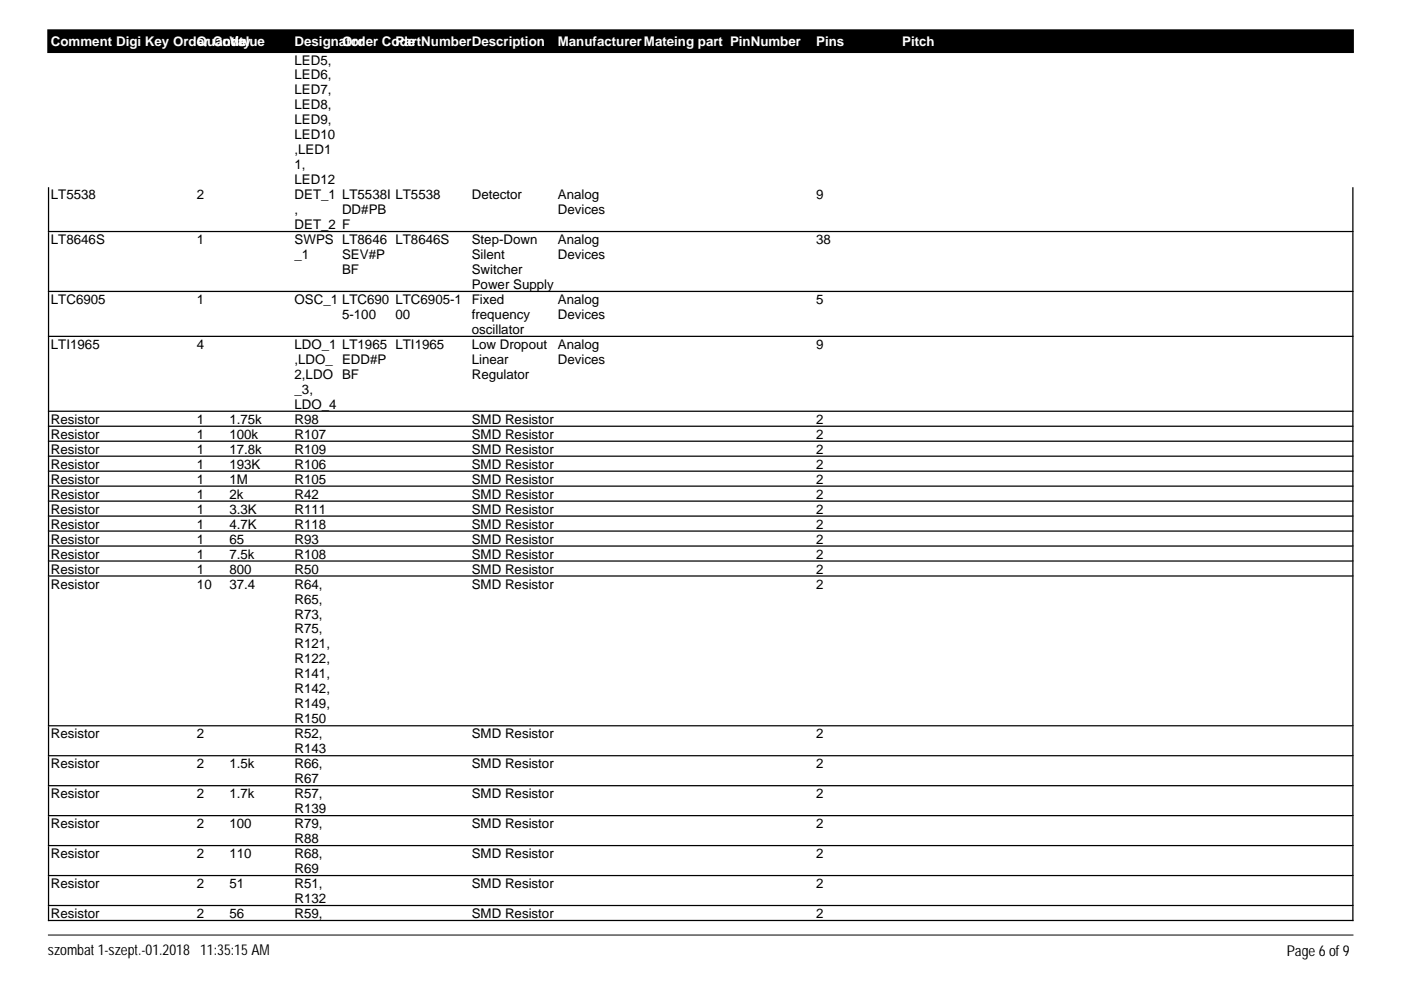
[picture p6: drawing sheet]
<svg xmlns="http://www.w3.org/2000/svg" width="297mm" height="210mm" viewBox="0 0 297 210" stroke-linecap="round" stroke-linejoin="round" font-family="sans-serif">
<defs><g id="words">
<g font-size="3.2">
<text x="10.2" y="202.4">szombat 1-szept.-01.2018 11:35:15 AM</text>
<text x="272.8" y="202.7">Page 6 of 9</text>
</g>
<g font-size="2.8" fill="#fff">
<text x="10.8" y="9.7">Comment Digi Key Order Code</text>
<text x="41.8" y="9.7">Quantity</text>
<text x="48.6" y="9.7">Value</text>
<text x="62.5" y="9.7">Designator</text>
<text x="72.5" y="9.7">Order Code</text>
<text x="83.8" y="9.7">PartNumberDescription</text>
<text x="118.3" y="9.7">ManufacturerMateing part PinNumber</text>
<text x="173" y="9.7">Pins</text>
<text x="191.3" y="9.7">Pitch</text>
</g>
<g font-size="2.8">
<text x="62.5" y="13.7">LED5,</text>
<text x="62.5" y="16.8">LED6,</text>
<text x="62.5" y="20">LED7,</text>
<text x="62.5" y="23.2">LED8,</text>
<text x="62.5" y="26.3">LED9,</text>
<text x="62.5" y="29.5">LED10</text>
<text x="62.5" y="32.7">,LED1</text>
<text x="62.5" y="35.8">1,</text>
<text x="62.5" y="39">LED12</text>
<text x="10.8" y="42.2">LT5538</text>
<text x="41.8" y="42.2">2</text>
<text x="62.5" y="42.2">DET_1 LT5538I LT5538</text>
<text x="62.5" y="45.4">,</text>
<text x="72.5" y="45.4">DD#PB</text>
<text x="100" y="42.2">Detector</text>
<text x="118.3" y="42.2">Analog</text>
<text x="118.3" y="45.4">Devices</text>
<text x="173" y="42.2">9</text>
<text x="10.8" y="51.8">LT8646S</text>
<text x="41.8" y="51.8">1</text>
<text x="62.5" y="48.6">DET_2 F</text>
<text x="62.5" y="51.8">SWPS LT8646 LT8646S</text>
<text x="100" y="51.8">Step-Down</text>
<text x="118.3" y="51.8">Analog</text>
<text x="173" y="51.8">38</text>
<text x="62.5" y="54.9">_1</text>
<text x="72.5" y="54.9">SEV#P</text>
<text x="72.5" y="58.1">BF</text>
<text x="100" y="54.9">Silent</text>
<text x="100" y="58.1">Switcher</text>
<text x="118.3" y="54.9">Devices</text>
<text x="10.8" y="64.5">LTC6905</text>
<text x="41.8" y="64.5">1</text>
<text x="62.5" y="64.5">OSC_1 LTC690 LTC6905-1</text>
<text x="100" y="61.3">Power Supply</text>
<text x="100" y="64.5">Fixed</text>
<text x="118.3" y="64.5">Analog</text>
<text x="173" y="64.5">5</text>
<text x="72.5" y="67.6">5-100</text>
<text x="83.8" y="67.6">00</text>
<text x="100" y="67.6">frequency</text>
<text x="100" y="70.8">oscillator</text>
<text x="118.3" y="67.6">Devices</text>
<text x="10.8" y="74">LTI1965</text>
<text x="41.8" y="74">4</text>
<text x="62.5" y="74">LDO_1 LT1965 LTI1965</text>
<text x="62.5" y="77.2">,LDO_ EDD#P</text>
<text x="100" y="74">Low Dropout</text>
<text x="100" y="77.2">Linear</text>
<text x="118.3" y="74">Analog</text>
<text x="118.3" y="77.2">Devices</text>
<text x="173" y="74">9</text>
<text x="62.5" y="80.3">2,LDO BF</text>
<text x="62.5" y="83.5">_3,</text>
<text x="100" y="80.3">Regulator</text>
<text x="10.8" y="89.9">Resistor</text>
<text x="41.8" y="89.9">1</text>
<text x="48.6" y="89.9">1.75k</text>
<text x="62.5" y="86.7">LDO_4</text>
<text x="62.5" y="89.9">R98</text>
<text x="100" y="89.9">SMD Resistor</text>
<text x="173" y="89.9">2</text>
<text x="10.8" y="93">Resistor</text>
<text x="41.8" y="93">1</text>
<text x="48.6" y="93">100k</text>
<text x="62.5" y="93">R107</text>
<text x="100" y="93">SMD Resistor</text>
<text x="173" y="93">2</text>
<text x="10.8" y="96.2">Resistor</text>
<text x="10.8" y="99.4">Resistor</text>
<text x="41.8" y="96.2">1</text>
<text x="41.8" y="99.4">1</text>
<text x="48.6" y="96.2">17.8k</text>
<text x="48.6" y="99.4">193K</text>
<text x="62.5" y="96.2">R109</text>
<text x="62.5" y="99.4">R106</text>
<text x="100" y="96.2">SMD Resistor</text>
<text x="100" y="99.4">SMD Resistor</text>
<text x="173" y="96.2">2</text>
<text x="173" y="99.4">2</text>
<text x="10.8" y="102.6">Resistor</text>
<text x="10.8" y="105.7">Resistor</text>
<text x="41.8" y="102.6">1</text>
<text x="41.8" y="105.7">1</text>
<text x="48.6" y="102.6">1M</text>
<text x="48.6" y="105.7">2k</text>
<text x="62.5" y="102.6">R105</text>
<text x="62.5" y="105.7">R42</text>
<text x="100" y="102.6">SMD Resistor</text>
<text x="100" y="105.7">SMD Resistor</text>
<text x="173" y="102.6">2</text>
<text x="173" y="105.7">2</text>
<text x="10.8" y="108.9">Resistor</text>
<text x="10.8" y="112.1">Resistor</text>
<text x="41.8" y="108.9">1</text>
<text x="41.8" y="112.1">1</text>
<text x="48.6" y="108.9">3.3K</text>
<text x="48.6" y="112.1">4.7K</text>
<text x="62.5" y="108.9">R111</text>
<text x="62.5" y="112.1">R118</text>
<text x="100" y="108.9">SMD Resistor</text>
<text x="100" y="112.1">SMD Resistor</text>
<text x="173" y="108.9">2</text>
<text x="173" y="112.1">2</text>
<text x="10.8" y="115.3">Resistor</text>
<text x="10.8" y="118.4">Resistor</text>
<text x="41.8" y="115.3">1</text>
<text x="41.8" y="118.4">1</text>
<text x="48.6" y="115.3">65</text>
<text x="48.6" y="118.4">7.5k</text>
<text x="62.5" y="115.3">R93</text>
<text x="62.5" y="118.4">R108</text>
<text x="100" y="115.3">SMD Resistor</text>
<text x="100" y="118.4">SMD Resistor</text>
<text x="173" y="115.3">2</text>
<text x="173" y="118.4">2</text>
<text x="10.8" y="121.6">Resistor</text>
<text x="10.8" y="124.8">Resistor</text>
<text x="41.8" y="121.6">1</text>
<text x="41.8" y="124.8">10</text>
<text x="48.6" y="121.6">800</text>
<text x="48.6" y="124.8">37.4</text>
<text x="62.5" y="121.6">R50</text>
<text x="62.5" y="124.8">R64,</text>
<text x="100" y="121.6">SMD Resistor</text>
<text x="100" y="124.8">SMD Resistor</text>
<text x="173" y="121.6">2</text>
<text x="173" y="124.8">2</text>
<text x="62.5" y="128">R65,</text>
<text x="62.5" y="131.1">R73,</text>
<text x="62.5" y="134.3">R75,</text>
<text x="62.5" y="137.5">R121,</text>
<text x="62.5" y="140.6">R122,</text>
<text x="62.5" y="143.8">R141,</text>
<text x="62.5" y="146.9">R142,</text>
<text x="62.5" y="150.1">R149,</text>
<text x="62.5" y="153.3">R150</text>
<text x="10.8" y="156.5">Resistor</text>
<text x="41.8" y="156.5">2</text>
<text x="62.5" y="156.5">R52,</text>
<text x="62.5" y="159.7">R143</text>
<text x="100" y="156.5">SMD Resistor</text>
<text x="173" y="156.5">2</text>
<text x="10.8" y="162.9">Resistor</text>
<text x="41.8" y="162.9">2</text>
<text x="48.6" y="162.9">1.5k</text>
<text x="62.5" y="162.9">R66,</text>
<text x="62.5" y="166.1">R67</text>
<text x="100" y="162.9">SMD Resistor</text>
<text x="173" y="162.9">2</text>
<text x="10.8" y="169.2">Resistor</text>
<text x="41.8" y="169.2">2</text>
<text x="48.6" y="169.2">1.7k</text>
<text x="62.5" y="169.2">R57,</text>
<text x="62.5" y="172.4">R139</text>
<text x="100" y="169.2">SMD Resistor</text>
<text x="173" y="169.2">2</text>
<text x="10.8" y="175.6">Resistor</text>
<text x="41.8" y="175.6">2</text>
<text x="48.6" y="175.6">100</text>
<text x="62.5" y="175.6">R79,</text>
<text x="62.5" y="178.8">R88</text>
<text x="100" y="175.6">SMD Resistor</text>
<text x="173" y="175.6">2</text>
<text x="10.8" y="181.9">Resistor</text>
<text x="41.8" y="181.9">2</text>
<text x="48.6" y="181.9">110</text>
<text x="62.5" y="181.9">R68,</text>
<text x="62.5" y="185.1">R69</text>
<text x="100" y="181.9">SMD Resistor</text>
<text x="173" y="181.9">2</text>
<text x="10.8" y="188.3">Resistor</text>
<text x="41.8" y="188.3">2</text>
<text x="48.6" y="188.3">51</text>
<text x="62.5" y="188.3">R51,</text>
<text x="62.5" y="191.5">R132</text>
<text x="100" y="188.3">SMD Resistor</text>
<text x="173" y="188.3">2</text>
<text x="10.8" y="194.6">Resistor</text>
<text x="41.8" y="194.6">2</text>
<text x="48.6" y="194.6">56</text>
<text x="62.5" y="194.6">R59,</text>
<text x="100" y="194.6">SMD Resistor</text>
<text x="173" y="194.6">2</text>
</g>
</g></defs>
<path d="M10.2 6.4h276.7v4.7h-276.7z" fill="#000" stroke="#000" stroke-width=".26"/>
<g fill="none" stroke="#000" stroke-width=".26">
<path d="M10.3 39.7v155.6M286.8 39.7v155.6M10.2 49.1h276.8M10.2 61.8h276.8M10.2 71.3h276.8M10.2 87.2h276.8M10.2 90.4h276.8M10.2 93.5h276.8M10.2 96.7h276.8M10.2 99.9h276.8M10.2 103.1h276.8M10.2 106.2h276.8"/>
<path d="M10.2 109.4h276.8M10.2 112.6h276.8M10.2 115.8h276.8M10.2 118.9h276.8M10.2 122.1h276.8M10.2 153.9h276.8M10.2 160.2h276.8M10.2 166.6h276.8M10.2 172.9h276.8M10.2 179.3h276.8M10.2 185.6h276.8M10.2 192h276.8"/>
<path d="M10.2 195.1h276.8"/>
</g>
<path d="M10.2 198.2h276.8" fill="none" stroke="#000" stroke-width=".21"/>
<use href="#words"/>
</svg>
